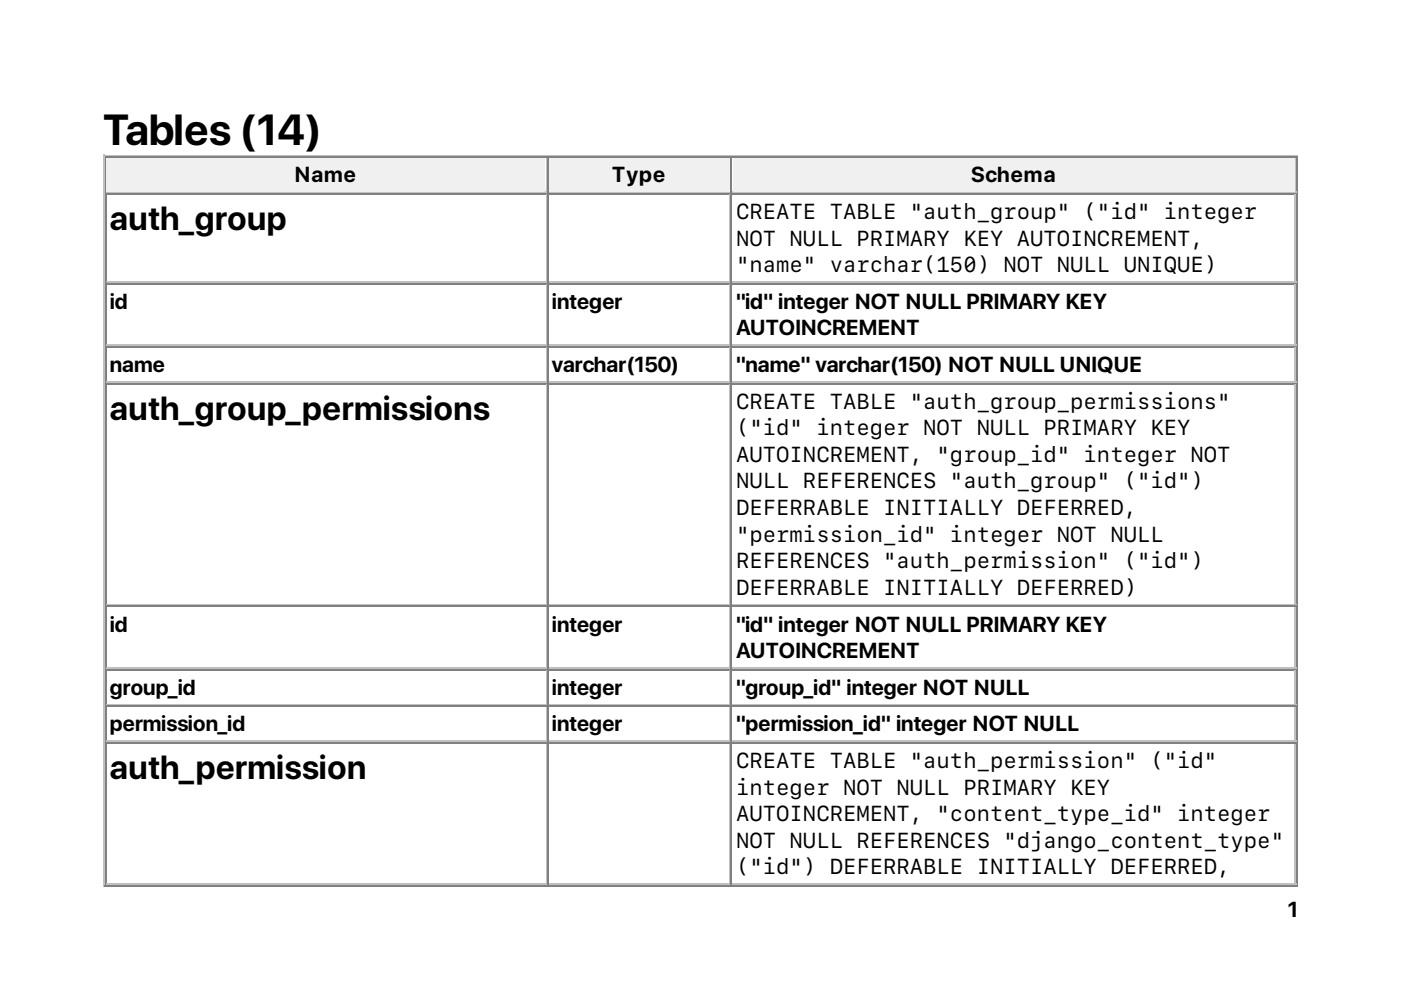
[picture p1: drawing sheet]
<svg xmlns="http://www.w3.org/2000/svg" width="297mm" height="210mm" viewBox="0 0 297 210" stroke-linecap="round" stroke-linejoin="round" font-family="sans-serif">
<defs><g id="words">
<text font-size="9.2" x="21.9" y="30.7">Tables (14)</text>
<g font-size="7.1">
<text x="23.3" y="48.8">auth_group</text>
<text x="23.3" y="89">auth_group_permissions</text>
<text x="23.3" y="165.2">auth_permission</text>
</g>
<g font-size="4.6">
<text x="62.5" y="38.7">Name</text>
<text x="129.8" y="38.7">Type</text>
<text x="205.9" y="38.7">Schema</text>
<text x="156.1" y="46.4">CREATE TABLE &quot;auth_group&quot; (&quot;id&quot; integer</text>
<text x="156.1" y="52.1">NOT NULL PRIMARY KEY AUTOINCREMENT,</text>
<text x="156.1" y="57.7">&quot;name&quot; varchar(150) NOT NULL UNIQUE)</text>
<text x="23.3" y="65.5">id</text>
<text x="117" y="65.5">integer</text>
<text x="156.1" y="65.5">&quot;id&quot; integer NOT NULL PRIMARY KEY</text>
<text x="156.1" y="71.1">AUTOINCREMENT</text>
<text x="23.3" y="78.9">name</text>
<text x="117" y="78.9">varchar(150)</text>
<text x="156.1" y="78.9">&quot;name&quot; varchar(150) NOT NULL UNIQUE</text>
<text x="156.1" y="86.6">CREATE TABLE &quot;auth_group_permissions&quot;</text>
<text x="156.1" y="92.3">(&quot;id&quot; integer NOT NULL PRIMARY KEY</text>
<text x="156.1" y="97.9">AUTOINCREMENT, &quot;group_id&quot; integer NOT</text>
<text x="156.1" y="103.6">NULL REFERENCES &quot;auth_group&quot; (&quot;id&quot;)</text>
<text x="156.1" y="109.2">DEFERRABLE INITIALLY DEFERRED,</text>
<text x="156.1" y="114.9">&quot;permission_id&quot; integer NOT NULL</text>
<text x="156.1" y="120.5">REFERENCES &quot;auth_permission&quot; (&quot;id&quot;)</text>
<text x="156.1" y="126.1">DEFERRABLE INITIALLY DEFERRED)</text>
<text x="23.3" y="133.9">id</text>
<text x="117" y="133.9">integer</text>
<text x="156.1" y="133.9">&quot;id&quot; integer NOT NULL PRIMARY KEY</text>
<text x="156.1" y="139.5">AUTOINCREMENT</text>
<text x="23.3" y="147.3">group_id</text>
<text x="117" y="147.3">integer</text>
<text x="156.1" y="147.3">&quot;group_id&quot; integer NOT NULL</text>
<text x="23.3" y="155.1">permission_id</text>
<text x="117" y="155.1">integer</text>
<text x="156.1" y="155.1">&quot;permission_id&quot; integer NOT NULL</text>
<text x="156.1" y="162.8">CREATE TABLE &quot;auth_permission&quot; (&quot;id&quot;</text>
<text x="156.1" y="168.5">integer NOT NULL PRIMARY KEY</text>
<text x="156.1" y="174.1">AUTOINCREMENT, &quot;content_type_id&quot; integer</text>
<text x="156.1" y="179.8">NOT NULL REFERENCES &quot;django_content_type&quot;</text>
<text x="156.1" y="185.4">(&quot;id&quot;) DEFERRABLE INITIALLY DEFERRED,</text>
<text x="273" y="194.4">1</text>
</g>
</g></defs>
<path d="M22 32.8v155.2M22.2 33h253M115.9 33.5v7.1M22.6 40.7h93.5" fill="none" stroke="#c0c0c0" stroke-width=".35"/>
<path d="M22.4 33.2v7.7M22.6 33.3h93.5M275 33.2v154.5M22.2 187.9h253" fill="none" stroke="#808080" stroke-width=".35"/>
<g fill="#f0f0f0">
<path d="M22.6 33.5h93v7.1h-93z"/>
<path d="M62.4 34.2h13.2v5.4h-13.2z"/>
</g>
<path d="M116.2 33.2v7.7M116.4 33.3h38.5" fill="none" stroke="#808080" stroke-width=".35"/>
<path d="M154.7 33.5v7.1M116.4 40.7h38.5" fill="none" stroke="#c0c0c0" stroke-width=".35"/>
<g fill="#f0f0f0">
<path d="M116.3 33.5h38.4v7.1h-38.4z"/>
<path d="M129.5 34.2h11.4v5.4h-11.4z"/>
</g>
<path d="M155 33.2v7.7M155.2 33.3h119.6" fill="none" stroke="#808080" stroke-width=".35"/>
<path d="M274.6 33.5v7.1M155.2 40.7h119.6" fill="none" stroke="#c0c0c0" stroke-width=".35"/>
<g fill="#f0f0f0">
<path d="M155.4 33.5h119.1v7.1h-119.1z"/>
<path d="M205.7 34.2h18v5.4h-18z"/>
</g>
<g fill="none" stroke="#808080" stroke-width=".35">
<path d="M22.4 40.9v146.8M22.6 41.1h93.5M116.2 40.9v146.8M116.4 41.1h38.5M155 40.9v146.8M155.2 41.1h119.6M22.6 60.1h93.5M22.6 73.6h93.5M116.4 60.1h38.5M116.4 73.6h38.5M155.2 60.1h119.6M155.2 73.6h119.6"/>
<path d="M22.6 81.3h93.5M116.4 81.3h38.5M155.2 81.3h119.6M22.6 128.6h93.5M116.4 128.6h38.5M155.2 128.6h119.6M22.6 142h93.5M22.6 149.8h93.5M22.6 157.5h93.5M116.4 142h38.5M116.4 149.8h38.5M116.4 157.5h38.5"/>
<path d="M155.2 142h119.6M155.2 149.8h119.6M155.2 157.5h119.6"/>
</g>
<g fill="none" stroke="#c0c0c0" stroke-width=".35">
<path d="M22.6 59.8h93.5M115.9 41.3v18.3M116.4 59.8h38.5M154.7 41.3v18.3M155.2 59.8h119.6M274.6 41.3v18.3M22.6 73.2h93.5M115.9 60.3v12.7M115.9 73.7v7.1M116.4 73.2h38.5M154.7 60.3v12.7M154.7 73.7v7.1"/>
<path d="M155.2 73.2h119.6M274.6 60.3v12.7M274.6 73.7v7.1M22.6 81h93.5M115.9 81.5v46.6M116.4 81h38.5M154.7 81.5v46.6M155.2 81h119.6M274.6 81.5v46.6M22.6 128.2h93.5M115.9 128.8v12.7M116.4 128.2h38.5"/>
<path d="M154.7 128.8v12.7M155.2 128.2h119.6M274.6 128.8v12.7M22.6 141.6h93.5M22.6 149.4h93.5M22.6 157.2h93.5M115.9 142.2v7M115.9 149.9v7.1M115.9 157.7v29.6M116.4 141.6h38.5M116.4 149.4h38.5M116.4 157.2h38.5"/>
<path d="M154.7 142.2v7M154.7 149.9v7.1M154.7 157.7v29.6M155.2 141.6h119.6M155.2 149.4h119.6M155.2 157.2h119.6M274.6 142.2v7M274.6 149.9v7.1M274.6 157.7v29.6M22.6 187.5h93.5M116.4 187.5h38.5M155.2 187.5h119.6"/>
</g>
<use href="#words"/>
</svg>
